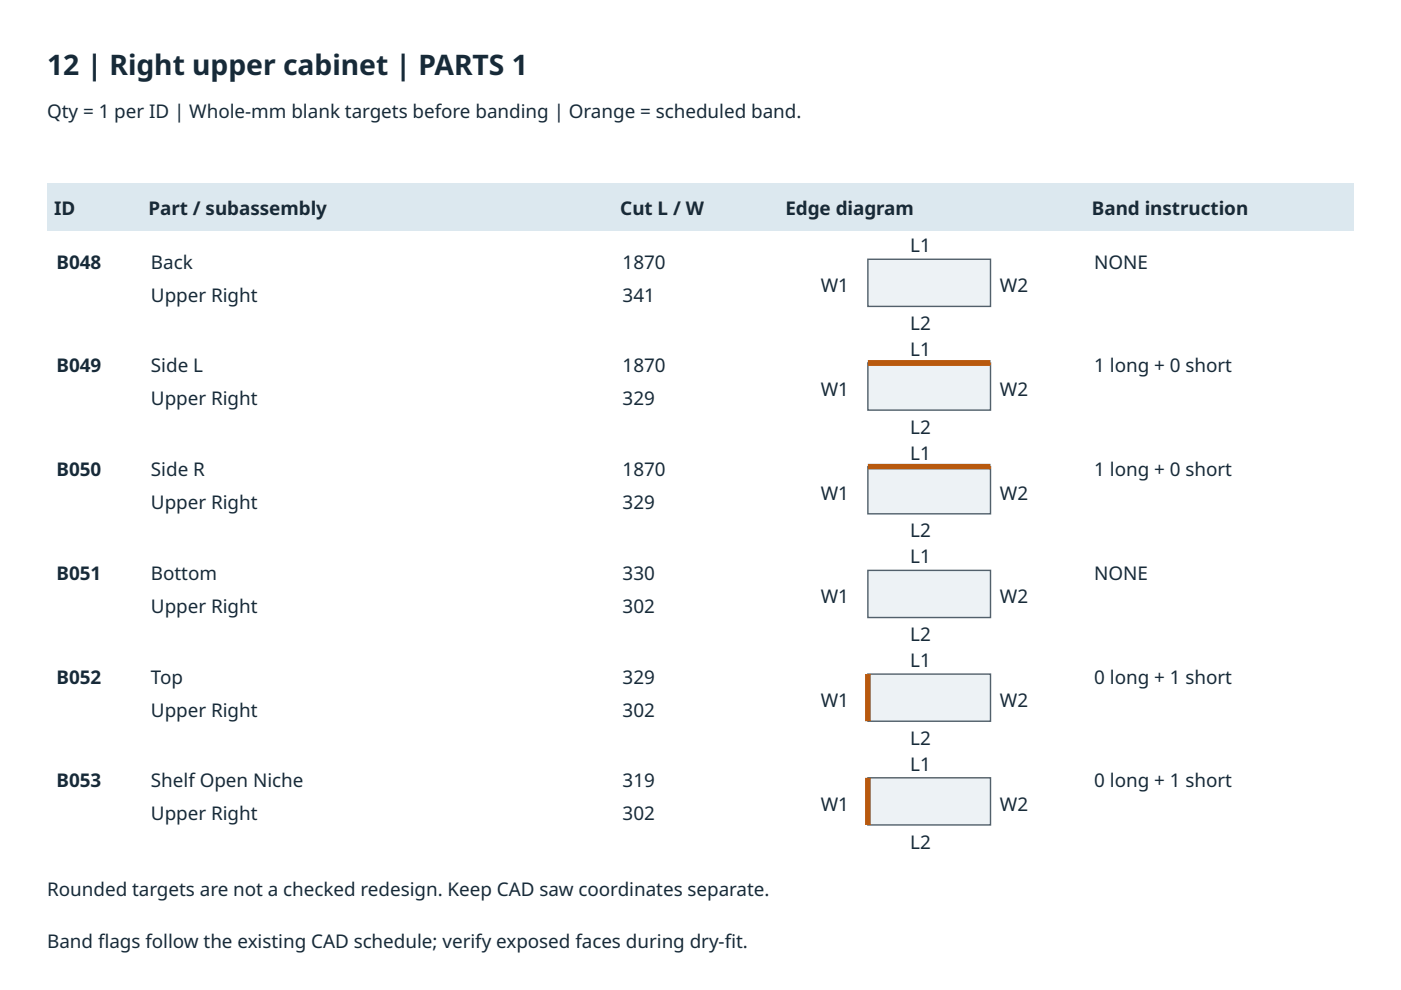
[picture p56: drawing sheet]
<svg xmlns="http://www.w3.org/2000/svg" width="297mm" height="210mm" viewBox="0 0 297 210" stroke-linecap="round" stroke-linejoin="round" font-family="sans-serif">
<defs><g id="words">
<text font-size="6" fill="#172a38" x="10" y="16">12 | Right upper cabinet | PARTS 1</text>
<g font-size="4" fill="#172a38">
<text x="10" y="25">Qty = 1 per ID | Whole-mm blank targets before banding | Orange = scheduled band.</text>
<text x="11.5" y="45.7">ID</text>
<text x="31.5" y="45.7">Part / subassembly</text>
<text x="131.5" y="45.7">Cut L / W</text>
<text x="166.5" y="45.7">Edge diagram</text>
<text x="231.5" y="45.7">Band instruction</text>
<text x="193" y="53.5">L1</text>
<text x="12" y="57">B048</text>
<text x="32" y="57">Back</text>
<text x="132" y="57">1870</text>
<text x="232" y="57">NONE</text>
<text x="32" y="64">Upper Right</text>
<text x="132" y="64">341</text>
<text x="174" y="62">W1</text>
<text x="212" y="62">W2</text>
<text x="193" y="70">L2</text>
<text x="193" y="75.5">L1</text>
<text x="12" y="79">B049</text>
<text x="32" y="79">Side L</text>
<text x="132" y="79">1870</text>
<text x="174" y="84">W1</text>
<text x="212" y="84">W2</text>
<text x="232" y="79">1 long + 0 short</text>
<text x="32" y="86">Upper Right</text>
<text x="132" y="86">329</text>
<text x="193" y="92">L2</text>
<text x="12" y="100.9">B050</text>
<text x="32" y="100.9">Side R</text>
<text x="132" y="100.9">1870</text>
<text x="193" y="97.4">L1</text>
<text x="232" y="100.9">1 long + 0 short</text>
<text x="32" y="107.9">Upper Right</text>
<text x="132" y="107.9">329</text>
<text x="174" y="105.9">W1</text>
<text x="212" y="105.9">W2</text>
<text x="193" y="113.9">L2</text>
<text x="193" y="119.4">L1</text>
<text x="12" y="122.9">B051</text>
<text x="32" y="122.9">Bottom</text>
<text x="132" y="122.9">330</text>
<text x="232" y="122.9">NONE</text>
<text x="32" y="129.9">Upper Right</text>
<text x="132" y="129.9">302</text>
<text x="174" y="127.9">W1</text>
<text x="212" y="127.9">W2</text>
<text x="193" y="135.9">L2</text>
<text x="193" y="141.4">L1</text>
<text x="12" y="144.9">B052</text>
<text x="32" y="144.9">Top</text>
<text x="132" y="144.9">329</text>
<text x="174" y="149.9">W1</text>
<text x="212" y="149.9">W2</text>
<text x="232" y="144.9">0 long + 1 short</text>
<text x="32" y="151.9">Upper Right</text>
<text x="132" y="151.9">302</text>
<text x="193" y="157.9">L2</text>
<text x="12" y="166.9">B053</text>
<text x="32" y="166.9">Shelf Open Niche</text>
<text x="132" y="166.9">319</text>
<text x="193" y="163.4">L1</text>
<text x="232" y="166.9">0 long + 1 short</text>
<text x="32" y="173.9">Upper Right</text>
<text x="132" y="173.9">302</text>
<text x="174" y="171.9">W1</text>
<text x="212" y="171.9">W2</text>
<text x="193" y="179.9">L2</text>
<text x="10" y="189.9">Rounded targets are not a checked redesign. Keep CAD saw coordinates separate.</text>
<text x="10" y="200.9">Band fags follow the existing CAD schedule; verify exposed faces during dry-ft.</text>
<text x="20.8" y="200.9">l</text>
<text x="153.6" y="200.9">i</text>
</g>
</g></defs>
<path d="M10 39h277v10h-277z" fill="#dce8ef"/>
<path d="M184 55h26v10h-26z" fill="#edf2f5"/>
<path d="M184 55h26v10h-26z" fill="none" stroke="#52606b" stroke-width=".3"/>
<path d="M184 77h26v10h-26z" fill="#edf2f5"/>
<path d="M184 77h26v10h-26z" fill="none" stroke="#52606b" stroke-width=".3"/>
<path d="M184 77h26z" fill="#000" stroke="#b8590e" stroke-width="1.2" stroke-linecap="butt"/>
<path d="M184 98.9h26v10h-26z" fill="#edf2f5"/>
<path d="M184 98.9h26v10h-26z" fill="none" stroke="#52606b" stroke-width=".3"/>
<path d="M184 98.9h26z" fill="#000" stroke="#b8590e" stroke-width="1.2" stroke-linecap="butt"/>
<path d="M184 120.9h26v10h-26z" fill="#edf2f5"/>
<path d="M184 120.9h26v10h-26z" fill="none" stroke="#52606b" stroke-width=".3"/>
<path d="M184 142.9h26v10h-26z" fill="#edf2f5"/>
<path d="M184 142.9h26v10h-26z" fill="none" stroke="#52606b" stroke-width=".3"/>
<path d="M184 142.9v10z" fill="#000" stroke="#b8590e" stroke-width="1.2" stroke-linecap="butt"/>
<path d="M184 164.9h26v10h-26z" fill="#edf2f5"/>
<path d="M184 164.9h26v10h-26z" fill="none" stroke="#52606b" stroke-width=".3"/>
<path d="M184 164.9v10z" fill="#000" stroke="#b8590e" stroke-width="1.2" stroke-linecap="butt"/>
<use href="#words"/>
</svg>
